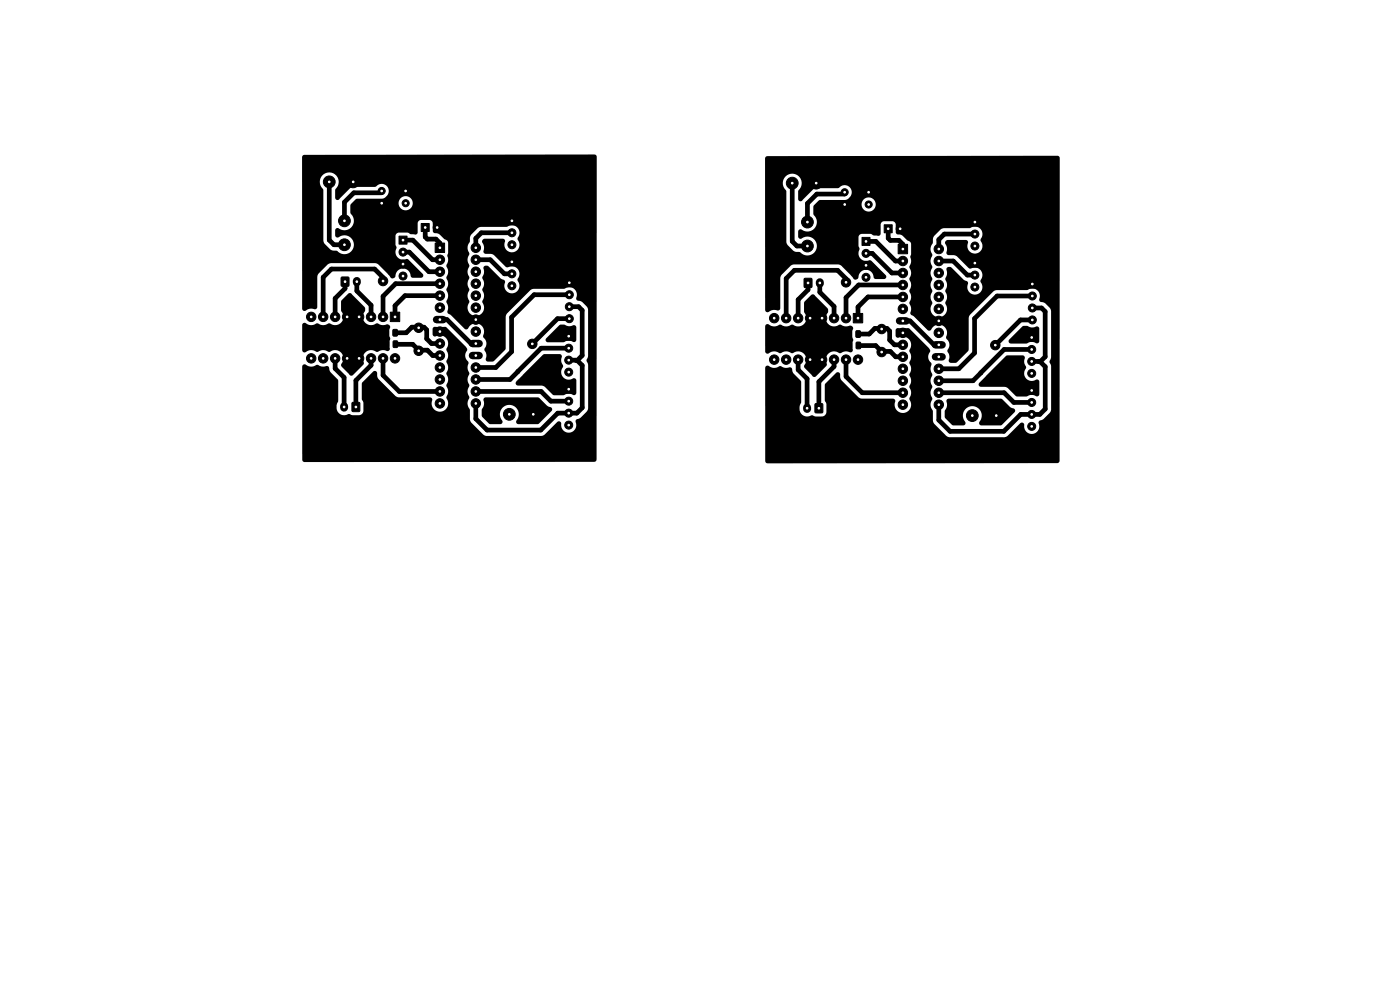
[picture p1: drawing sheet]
<svg xmlns="http://www.w3.org/2000/svg" width="297mm" height="210mm" viewBox="0 0 297 210" stroke-linecap="round" stroke-linejoin="round" font-family="sans-serif">
<g fill="#000" stroke="#000" stroke-width=".21">
<path d="M72.4 58.8h1.6v1.9h-1.6zM84.7 50.1h1.7v1.7h-1.7zM89.4 47.4h1.7v1.7h-1.7zM92.3 51.6h2v2h-2zM107.7 54.7h1.7v1.7h-1.7zM107.8 46h1.7v1.7h-1.7zM170.6 59.1h1.6v1.8h-1.6zM182.9 50.4h1.7v1.7h-1.7zM187.6 47.7h1.7v1.7h-1.7zM190.5 51.8h2v2h-2zM206 55h1.7v1.7h-1.7zM206 46.3h1.7v1.7h-1.7z"/>
<path d="M81.5 69.9h.7l.2 .1v1.1l-.1 .2h-.6l-.3-.1zM81.6 72.4l.6-.1 .3 .1v1.1l-.2 .2h-.6l-.2-.1zM82.8 66.2h2v2h-2zM83.4 69.9h.7l.2 .1v1.1l-.1 .2h-.6l-.3-.1zM83.5 72.4l.6-.1 .3 .1v1.1l-.2 .2h-.6l-.2-.1zM119.8 70.5h1.7v1.7h-1.7zM119.9 59.1h1.7v1.7h-1.7zM179.7 70.2l.7-.1 .2 .2v1l-.1 .3h-.6l-.2-.2zM179.8 72.6h.6l.3 .1v1.1l-.2 .2h-.5l-.3-.1zM181 66.5h2v2h-2zM181.6 70.2l.7-.1 .2 .2 .1 1-.2 .3h-.6l-.2-.2zM181.7 72.6h.6l.3 .1v1.1l-.2 .2h-.5l-.3-.1z"/>
<path d="M218 70.7h1.7v1.7h-1.7zM218.1 59.4h1.7v1.7h-1.7zM74.7 85.4h1.6v1.9h-1.6zM119.8 81.7h1.7v1.7h-1.7zM172.9 85.7h1.6v1.8h-1.6zM218 82h1.7v1.7h-1.7z"/>
<circle cx="69.8" cy="38.6" r="1.25"/>
<circle cx="74.9" cy="38.6" r="1.25"/>
<circle cx="168.1" cy="38.8" r="1.25"/>
<circle cx="173.2" cy="38.8" r="1.25"/>
<circle cx="73.1" cy="46.8" r="1.25"/>
<circle cx="73.1" cy="51.9" r="1.25"/>
<circle cx="81" cy="40.5" r=".75"/>
<circle cx="81" cy="43.1" r=".75"/>
<circle cx="81.3" cy="59.6" r="1"/>
<circle cx="85.5" cy="53.5" r=".85"/>
<circle cx="85.5" cy="58.6" r=".85"/>
<circle cx="85.5" cy="56" r=".85"/>
<circle cx="86.1" cy="40.5" r=".75"/>
<circle cx="86.1" cy="43.1" r=".75"/>
<circle cx="92.7" cy="48.3" r=".85"/>
<circle cx="93.3" cy="57.6" r="1"/>
<circle cx="93.3" cy="55.1" r="1"/>
<circle cx="100.9" cy="52.6" r="1"/>
<circle cx="100.9" cy="55.1" r="1"/>
<circle cx="100.9" cy="57.6" r="1"/>
<circle cx="108.6" cy="58.1" r=".85"/>
<circle cx="108.6" cy="51.9" r=".85"/>
<circle cx="108.6" cy="49.4" r=".85"/>
<circle cx="171.3" cy="47.1" r="1.25"/>
<circle cx="171.3" cy="52.2" r="1.25"/>
<circle cx="179.2" cy="40.8" r=".75"/>
<circle cx="179.2" cy="43.4" r=".75"/>
<circle cx="179.5" cy="59.9" r="1"/>
<circle cx="183.7" cy="58.8" r=".85"/>
<circle cx="183.7" cy="53.7" r=".85"/>
<circle cx="183.7" cy="56.3" r=".85"/>
<circle cx="184.3" cy="40.8" r=".75"/>
<circle cx="184.3" cy="43.4" r=".75"/>
<circle cx="191" cy="48.5" r=".85"/>
<circle cx="191.5" cy="57.9" r="1"/>
<circle cx="191.5" cy="55.4" r="1"/>
<circle cx="199.2" cy="57.9" r="1"/>
<circle cx="199.2" cy="55.4" r="1"/>
<circle cx="199.2" cy="52.8" r="1"/>
<circle cx="206.8" cy="58.4" r=".85"/>
<circle cx="206.8" cy="49.6" r=".85"/>
<circle cx="206.8" cy="52.2" r=".85"/>
<circle cx="66" cy="67.2" r="1"/>
<circle cx="66" cy="76" r="1"/>
<circle cx="68.6" cy="67.2" r="1"/>
<circle cx="68.6" cy="76" r="1"/>
<circle cx="71.1" cy="67.2" r="1"/>
<circle cx="71.1" cy="76" r="1"/>
<circle cx="73.6" cy="67.2" r="1"/>
<circle cx="73.6" cy="76" r="1"/>
<circle cx="76.2" cy="67.2" r="1"/>
<circle cx="76.2" cy="76" r="1"/>
<circle cx="78.7" cy="67.2" r="1"/>
<circle cx="78.7" cy="76" r="1"/>
<circle cx="81.3" cy="67.2" r="1"/>
<circle cx="81.3" cy="76" r="1"/>
<circle cx="83.8" cy="76" r="1"/>
<circle cx="88.8" cy="74.4" r="1"/>
<circle cx="88.8" cy="69.5" r="1"/>
<circle cx="93.3" cy="62.7" r="1"/>
<circle cx="93.3" cy="60.2" r="1"/>
<circle cx="93.3" cy="65.3" r="1"/>
<circle cx="93.3" cy="72.9" r="1"/>
<circle cx="93.3" cy="75.4" r="1"/>
<circle cx="93.3" cy="78" r="1"/>
<circle cx="93.3" cy="70.3" r="1"/>
<circle cx="100.9" cy="65.3" r="1"/>
<circle cx="100.9" cy="60.2" r="1"/>
<circle cx="100.9" cy="67.8" r="1"/>
<circle cx="100.9" cy="62.7" r="1"/>
<circle cx="100.9" cy="78" r="1"/>
<circle cx="100.9" cy="70.3" r="1"/>
<circle cx="108.6" cy="60.6" r=".85"/>
<circle cx="112.9" cy="72.9" r="1"/>
<circle cx="120.7" cy="76.4" r=".85"/>
<circle cx="120.7" cy="78.9" r=".85"/>
<circle cx="120.7" cy="73.9" r=".85"/>
<circle cx="120.8" cy="62.5" r=".85"/>
<circle cx="120.8" cy="65.1" r=".85"/>
<circle cx="120.8" cy="67.6" r=".85"/>
<circle cx="164.2" cy="67.5" r="1"/>
<circle cx="164.2" cy="76.3" r="1"/>
<circle cx="166.8" cy="67.5" r="1"/>
<circle cx="166.8" cy="76.3" r="1"/>
<circle cx="169.3" cy="67.5" r="1"/>
<circle cx="169.3" cy="76.3" r="1"/>
<circle cx="171.9" cy="67.5" r="1"/>
<circle cx="171.9" cy="76.3" r="1"/>
<circle cx="174.4" cy="67.5" r="1"/>
<circle cx="174.4" cy="76.3" r="1"/>
<circle cx="176.9" cy="67.5" r="1"/>
<circle cx="176.9" cy="76.3" r="1"/>
<circle cx="179.5" cy="67.5" r="1"/>
<circle cx="179.5" cy="76.3" r="1"/>
<circle cx="182" cy="76.3" r="1"/>
<circle cx="187" cy="74.7" r="1"/>
<circle cx="187" cy="69.8" r="1"/>
<circle cx="191.5" cy="75.7" r="1"/>
<circle cx="191.5" cy="78.2" r="1"/>
<circle cx="191.5" cy="65.5" r="1"/>
<circle cx="191.5" cy="73.1" r="1"/>
<circle cx="191.5" cy="60.4" r="1"/>
<circle cx="191.5" cy="70.6" r="1"/>
<circle cx="191.5" cy="63" r="1"/>
<circle cx="199.2" cy="60.4" r="1"/>
<circle cx="199.2" cy="65.5" r="1"/>
<circle cx="199.2" cy="78.2" r="1"/>
<circle cx="199.2" cy="70.6" r="1"/>
<circle cx="199.2" cy="68.1" r="1"/>
<circle cx="199.2" cy="63" r="1"/>
<circle cx="206.8" cy="60.9" r=".85"/>
<circle cx="211.1" cy="73.2" r="1"/>
<circle cx="218.9" cy="76.7" r=".85"/>
<circle cx="218.9" cy="79.2" r=".85"/>
<circle cx="218.9" cy="74.1" r=".85"/>
<circle cx="219" cy="62.8" r=".85"/>
<circle cx="219" cy="65.3" r=".85"/>
<circle cx="219" cy="67.9" r=".85"/>
<circle cx="93.3" cy="83" r="1"/>
<circle cx="93.3" cy="85.6" r="1"/>
<circle cx="93.3" cy="80.5" r="1"/>
<circle cx="100.9" cy="83" r="1"/>
<circle cx="100.9" cy="80.5" r="1"/>
<circle cx="100.9" cy="85.6" r="1"/>
<circle cx="108" cy="87.9" r="1.25"/>
<circle cx="113.1" cy="87.9" r="1.25"/>
<circle cx="120.7" cy="85.1" r=".85"/>
<circle cx="120.7" cy="90.2" r=".85"/>
<circle cx="120.7" cy="87.6" r=".85"/>
<circle cx="191.5" cy="80.8" r="1"/>
<circle cx="191.5" cy="83.3" r="1"/>
<circle cx="191.5" cy="85.8" r="1"/>
<circle cx="199.2" cy="85.8" r="1"/>
<circle cx="199.2" cy="83.3" r="1"/>
<circle cx="199.2" cy="80.8" r="1"/>
<circle cx="206.3" cy="88.2" r="1.25"/>
<circle cx="211.3" cy="88.2" r="1.25"/>
<circle cx="218.9" cy="87.9" r=".85"/>
<circle cx="218.9" cy="90.4" r=".85"/>
<circle cx="218.9" cy="85.4" r=".85"/>
</g>
<path d="M75.7 59.6v.3M173.9 59.9v.3M73 86.2v.3M171.2 86.4v.3" fill="none" stroke="#000" stroke-width="1.7"/>
<path d="M92.6 67.8h1.4M100.2 75.4h1.4M100.2 72.9h1.4M190.8 68.1h1.4M198.5 75.7h1.4M198.5 73.1h1.4" fill="none" stroke="#000" stroke-width="1.6"/>
<g fill="none" stroke="#000" stroke-width="1">
<path d="M69.8 38.6v12.3l1 1h2.3M168.1 38.9v12.3l1 1h2.2M73.2 59.7v1.5l-2.1 2.1v3.9M75.7 59.7v2l3 3v2.5M81 40.9h-5.9l-2 2v3.9M81.3 59.6v-.7l-1.8-1.8h-9.2l-1.7 1.7v8.4M85.5 50.9h2.1l4.1 4.2h1.6M85.5 53.5h1.3l4.2 4.1h2.3M90.2 48.3v2l.5 .4h1.8l.8 .9v1M100.9 55.1h3.1l3 3h1.6M108.6 49.4h-6.5l-1.2 1.2v2M179.2 41.2h-5.9l-2 2v3.9"/>
<path d="M179.5 59.9v-.8l-1.8-1.8h-9.2l-1.7 1.8v8.4M183.7 51.2h2.1l4.2 4.2h1.5M183.7 53.7h1.3l4.2 4.2h2.3M188.4 48.5v2l.5 .5h1.8l.8 .8v1M199.2 55.4h3l3 3h1.6M206.8 49.6h-6.5l-1.1 1.2v2M71.1 76v2.2l1.9 1.9v6.2M78.7 76v1.5l-3.2 3.2v5.6M81.3 76v3.6l3.4 3.4h8.6M83.8 70.6h2.4l1.2-1.2h2.6l.5 .6v1.9l1 1h1.8M83.9 73h.1M83.9 73h3.7l1.2 1.3h1.9l1.1 1.1h1.5"/>
<path d="M93.3 67.8h1.5l5.1 5.1h1M93.3 62.7h-7.4l-2.1 2.1v2.4M93.3 60.2h-9.4l-2.6 2.7v4.3M93.3 65.3h-.1M109.9 78.8l-1.7 1.7h-7.3M109.9 78.8h.1M120.6 73.9h-5.8l-4.9 4.9M120.6 76.4l1.9 .1M120.8 62.5h-7.5l-4.8 4.8v7.3l-3.3 3.4h-4.3M120.8 67.6h-2.5l-5.4 5.3M120.8 65.1h1.9l.8 .7v9.6l-1 1.1M122.5 76.5l1 1v9l-1.1 1.1h-4.1l-3.6 3.6h-11.4l-2.4-2.4v-3.2"/>
<path d="M169.3 76.3v2.1l1.9 1.9v6.3M171.4 60v1.5l-2.1 2.1v3.9M173.9 60v2l3 3v2.5M176.9 76.3v1.5l-3.2 3.2v5.6M179.5 76.3v3.6l3.4 3.4h8.6M182 70.9h2.4l1.2-1.2h2.6l.5 .5v1.9l1.1 1h1.7M182.1 73.3h.1M182.1 73.3h3.7l1.2 1.3h1.9l1.1 1.1h1.5M191.5 68.1h1.6l5 5h1.1M191.5 60.4h-9.3l-2.7 2.7v4.4M191.5 63h-7.4l-2.1 2.1v2.4M191.5 65.5l-.1 .1"/>
<path d="M208.1 79.1h.1M218.9 76.7h1.8M218.9 74.1h-5.9l-6.6 6.7h-7.2M219 67.9h-2.5l-5.4 5.3M219 65.3h2l.7 .8v9.6l-1 1M219 62.8h-7.5l-4.8 4.8v7.3l-3.3 3.3h-4.2M220.7 76.7l1 1.1v9l-1.1 1.1h-4.1l-3.5 3.6h-11.4l-2.4-2.4v-3.3M100.9 83h13.9l2.1 2.1h3.7M199.2 83.3h13.8l2.1 2.1h3.8"/>
</g>
<path d="M64.3 33l.3-.2h61.5l.4 .1 .1 .4-.1 64.3-.4 .4h-61.6l-.4-.5v-19.7l.2-.4a1.46 1.46 0 0 1 1.3 .3 2.23 2.23 0 0 0 1.7-.3l.4 .1a2.46 2.46 0 0 0 1.8 .2l.3 .2 .3 1.1 1.6 1.7v4.5a1.78 1.78 0 0 0 .1 2.3 1.78 1.78 0 0 0 2.2 .3l.7 .3h1.5a.99 .99 0 0 0 .9-1v-1.7l-.3-.8v-3.3l2.5-2.6a.5 .5 0 0 1 .7 .5v.6l.3 .6 3.9 3.8 .4 .1h6.8a.65 .65 0 0 1 .2 1 1.77 1.77 0 0 0 2.2 2 1.77 1.77 0 0 0 .9-2.9v-.3a2.1 2.1 0 0 0 0-2.4l.1-.2a2.12 2.12 0 0 0-.1-2.3l.1-.2a2.12 2.12 0 0 0-.1-2.3l.1-.3a2.12 2.12 0 0 0-.1-2.3 1.87 1.87 0 0 0-.1-2.4 1.87 1.87 0 0 0-2.4-.3l-.4-.4v-1a.57 .57 0 0 1 .7-.6h2.2l4.2 4.3a.68 .68 0 0 1-.1 1.1 1.71 1.71 0 0 0 .6 2v.3a2.22 2.22 0 0 0 .2 2.2 2.27 2.27 0 0 0 0 2.5 2.27 2.27 0 0 0 0 2.5 2.3 2.3 0 0 0 .1 2.7v1.9l.2 .6 2.6 2.7 .7 .3h11.7l.6-.3 2.7-2.7a.54 .54 0 0 1 .7 0 .54 .54 0 0 1 .1 .7 1.64 1.64 0 0 0 2.1 1.5 1.64 1.64 0 0 0 1-2.4l.2-.4 .9-.3 1.2-1.3 .3-.5 .1-9.3-.1-.5a1.43 1.43 0 0 1 0-1.4v-10l-.2-.6-.9-.8-.7-.4a.63 .63 0 0 1-.6-.3 .63 .63 0 0 1 .1-.7 1.69 1.69 0 0 0-.9-1.7 1.69 1.69 0 0 0-1.9 .2h-6.3l-.8 .3-5.1 5.2-.2 7.4-2.5 2.4-1.2 .1a.66 .66 0 0 1-.3-1.1l-.2-.9a.95 .95 0 0 1 .1-1.4 1.78 1.78 0 0 0-.6-1.8v-.3a1.77 1.77 0 0 0-.8-2.4 1.77 1.77 0 0 0-2.4 .8l-.2 .3-.4-.1-3-2.9a1.08 1.08 0 0 1-.8-.9l.2-.7h4.1v.2a1.77 1.77 0 0 0 2.5 1.4 1.77 1.77 0 0 0 .6-2.8v-.3a2.1 2.1 0 0 0 0-2.4l.1-.2a2.12 2.12 0 0 0-.1-2.3l.1-.2a2.15 2.15 0 0 0 .2-1.9 .66 .66 0 0 1 1-.3l2.5 2.5 .6 .3a.63 .63 0 0 1 .3 1.1 1.64 1.64 0 0 0 2.2 1.7 1.64 1.64 0 0 0 .6-2.7v-.3a1.62 1.62 0 0 0 0-2 1.62 1.62 0 0 0-2-.4l-.5-.1-2.8-2.6-1.6-.2a.93 .93 0 0 1-.2-1.2l-.1-.6a.95 .95 0 0 1-.2-1.1l.4-.3 4 .1a.91 .91 0 0 1 .2 1.2 1.63 1.63 0 0 0 2.3 1.5 1.63 1.63 0 0 0 .5-2.7v-.3a1.67 1.67 0 0 0-.1-2.2 1.67 1.67 0 0 0-2.3-.1l-5.7 .1-1.8 1.6-.2 .4v.9a2.28 2.28 0 0 0-.1 2.8 2.27 2.27 0 0 0 0 2.5 2.27 2.27 0 0 0 0 2.5 2.27 2.27 0 0 0 0 2.6 2.27 2.27 0 0 0 0 2.5l-.4 1.3h-4.1l-.2-.8a.89 .89 0 0 1 .1-1.3 2.47 2.47 0 0 0-.3-1.8l.1-.2a2.12 2.12 0 0 0-.1-2.3l.1-.2a2.12 2.12 0 0 0-.1-2.4l.1-.2a2.16 2.16 0 0 0 .1-2l.2-.5-.1-2.4-1.8-1.5-.7-.2a.55 .55 0 0 1-.7-.5v-1.6a.74 .74 0 0 0-.7-.7h-1.8a.74 .74 0 0 0-.7 .7v1.8a.67 .67 0 0 1-1 .5h-.5l-.6-.4h-1.9a.74 .74 0 0 0-.7 .8v1.8a1.56 1.56 0 0 1 0 1.6 1.7 1.7 0 0 0 2.5 1.4l3.3 3.2a.5 .5 0 0 1 .1 .5 .5 .5 0 0 1-.5 .3h-1.7l-.4-.1a1.73 1.73 0 0 0-2.6-1.5 2.24 2.24 0 0 0-.8 1.5l-.3 .2a.7 .7 0 0 1-1-.6l-2.1-2.2-.6-.3h-9.9l-2.2 2-.4 .6v6.6a.55 .55 0 0 1-.9 .4l-1 .1a.85 .85 0 0 1-1.2 .2l-.1-27.2h3.7l.2 .8 .6 1v10.7l.3 .6 1 1.1 .4 .3 .6 .1a1.77 1.77 0 0 1 1.3 .5 2.03 2.03 0 0 0 2.8-2.2 2.03 2.03 0 0 0-3.4-1.1l-.2-.1-.3-.3v-1.3a.62 .62 0 0 1 .6-.4 .62 .62 0 0 1 .5 .4 2.06 2.06 0 0 0 2.6-.9 2.06 2.06 0 0 0-.5-2.6v-1.6l.3-.5h10v.3a1.51 1.51 0 0 0 2.4 .9 1.51 1.51 0 0 0-.3-2.5 1.51 1.51 0 0 0-2.1 1.3h-10l1.1-.9h5.3l.6-.2 .4-.4a1.55 1.55 0 0 0-.1-2.3 1.55 1.55 0 0 0-2.3 .3l-5 .1-2.4 2.3a.74 .74 0 0 1-1 .2v-2.1a2.01 2.01 0 0 0-.5-3.3 2.01 2.01 0 0 0-2.9 1.8h-3.7v-5.3zM162.5 33.2l.3-.1 61.5-.1 .4 .2 .1 .3v64.4l-.5 .3-61.6 .1-.4-.5v-19.9a.76 .76 0 0 1 1.3 0 2.15 2.15 0 0 0 1.9-.3l.4 .2a2.46 2.46 0 0 0 1.8 .1l.3 .3 .4 1.1 1.6 1.7-.1 4.4a1.78 1.78 0 0 0 .1 2.3 1.78 1.78 0 0 0 2.3 .4l.6 .2 1.5 .1a.99 .99 0 0 0 .9-1v-1.7l-.3-.8v-3.3l2.5-2.6a.5 .5 0 0 1 .7 .4v.7l.3 .6 3.9 3.7 .4 .2h6.8a.65 .65 0 0 1 .2 1 1.77 1.77 0 0 0 2.2 1.9 1.77 1.77 0 0 0 .9-2.8v-.3a2.1 2.1 0 0 0 0-2.4l.1-.2a2.12 2.12 0 0 0-.1-2.3l.1-.2a2.12 2.12 0 0 0-.1-2.4l.1-.2a2.12 2.12 0 0 0-.1-2.3 1.87 1.87 0 0 0-.1-2.4 1.87 1.87 0 0 0-2.4-.3l-.4-.4v-1a.57 .57 0 0 1 .7-.7l2.2 .1 4.2 4.3a.68 .68 0 0 1 0 1 1.71 1.71 0 0 0 .5 2.1v.3a2.22 2.22 0 0 0 .2 2.1l-.1 .2a2.06 2.06 0 0 0 .1 2.4 2.26 2.26 0 0 0 0 2.5 2.29 2.29 0 0 0 .1 2.7v1.9l.2 .5 2.6 2.7 .8 .4 11.7-.1 .6-.2 2.7-2.8a.55 .55 0 0 1 .7 .1 .55 .55 0 0 1 .1 .6 1.64 1.64 0 0 0 2.1 1.6 1.64 1.64 0 0 0 .9-2.4l.3-.4 .8-.3 1.3-1.3 .3-.5-.1-9.7a1.4 1.4 0 0 1 .1-1.5v-10l-.3-.6-.8-.8-.7-.4a.63 .63 0 0 1-.7-.3 .63 .63 0 0 1 .1-.8 1.68 1.68 0 0 0-.9-1.6 1.68 1.68 0 0 0-1.9 .1h-6.2l-.9 .3-5.1 5.2-.2 7.4-2.5 2.5-1.3 .1a.69 .69 0 0 1-.2-1.1l-.2-.9a.95 .95 0 0 1 .2-1.4 1.78 1.78 0 0 0-.7-1.8v-.3a1.77 1.77 0 0 0-.7-2.5 1.77 1.77 0 0 0-2.4 .9l-.3 .2h-.4l-3-3a1.08 1.08 0 0 1-.8-.9l.2-.7h4.1v.3a1.77 1.77 0 0 0 2.5 1.3 1.77 1.77 0 0 0 .6-2.7l.1-.3a2.1 2.1 0 0 0-.1-2.4l.1-.2a2.12 2.12 0 0 0-.1-2.3l.1-.3a2.15 2.15 0 0 0 .2-1.9 .67 .67 0 0 1 1.1-.2l2.4 2.4 .6 .4a.63 .63 0 0 1 .3 1 1.64 1.64 0 0 0 2.2 1.8 1.64 1.64 0 0 0 .6-2.7v-.3a1.62 1.62 0 0 0 .1-2 1.62 1.62 0 0 0-2.1-.5h-.5l-2.7-2.7-1.7-.1a.93 .93 0 0 1-.2-1.3l-.1-.5a.95 .95 0 0 1-.2-1.2l.5-.2h3.9a.91 .91 0 0 1 .2 1.3 1.63 1.63 0 0 0 2.3 1.4 1.63 1.63 0 0 0 .5-2.6v-.3a1.67 1.67 0 0 0-.1-2.2 1.67 1.67 0 0 0-2.2-.1l-5.8 .1-1.8 1.6-.2 .4-.1 1.2a2.02 2.02 0 0 0 0 2.4 2.26 2.26 0 0 0 0 2.6 2.26 2.26 0 0 0 0 2.5 2.26 2.26 0 0 0 0 2.5 2.26 2.26 0 0 0 0 2.6l-.4 1.2h-4.1l-.2-.7a.89 .89 0 0 1 .1-1.3 2.47 2.47 0 0 0-.3-1.8l.1-.2a2.12 2.12 0 0 0-.1-2.3l.1-.3a2.12 2.12 0 0 0-.1-2.3l.1-.2a2.16 2.16 0 0 0 .1-2l.2-.5-.1-2.4-1.8-1.5-.7-.3a.55 .55 0 0 1-.7-.5v-1.6a.74 .74 0 0 0-.7-.7h-1.8a.74 .74 0 0 0-.7 .7v1.8a.67 .67 0 0 1-1 .6l-.5-.1-.6-.3h-1.9a.74 .74 0 0 0-.7 .7v1.9a1.55 1.55 0 0 1 0 1.5 1.7 1.7 0 0 0 2.5 1.5l3.3 3.1a.5 .5 0 0 1 .1 .6 .5 .5 0 0 1-.5 .3h-1.7l-.4-.2a1.73 1.73 0 0 0-2.6-1.5 2.24 2.24 0 0 0-.8 1.6l-.3 .2a.7 .7 0 0 1-.9-.6l-2.2-2.2-.6-.4-9.9 .1-2.2 2-.3 .6-.1 6.7a.74 .74 0 0 1-1.1 .2l-1 .3a.56 .56 0 0 1-.6 .2 .56 .56 0 0 1-.5-.5v-26.8h3.8l.1 .8 .6 .9v10.8l.3 .6 1.2 1.2 1.5 .3a2.04 2.04 0 0 0 2.9 .1 2.04 2.04 0 0 0 0-2.9 2.04 2.04 0 0 0-2.8 0l-.3-.1-.3-.3v-1.3a.62 .62 0 0 1 .6-.4 .62 .62 0 0 1 .6 .3 2.06 2.06 0 0 0 2.5-.8 2.06 2.06 0 0 0-.4-2.7l-.1-1.5 .3-.5h10v.2a1.51 1.51 0 0 0 2.4 1 1.51 1.51 0 0 0-.2-2.6 1.51 1.51 0 0 0-2.2 1.4h-10l1.1-1h5.3l.6-.2 .4-.3a1.55 1.55 0 0 0-.1-2.3 1.55 1.55 0 0 0-2.3 .3l-4.9 .1-2.5 2.3a.74 .74 0 0 1-1 .2v-2.1a2.01 2.01 0 0 0-.5-3.4 2.01 2.01 0 0 0-2.8 1.9h-3.8v-5.3zM64.3 68.6a1.49 1.49 0 0 1 1.3 .3 2.23 2.23 0 0 0 1.7-.3 2.24 2.24 0 0 0 2.5 0 1.86 1.86 0 0 0 2.6-.2 1.86 1.86 0 0 0 0-2.5v-2l1.5-1.6a.7 .7 0 0 1 .9 .3l2.5 2.5a1.48 1.48 0 0 1-.3 1.6 1.83 1.83 0 0 0 .8 2 1.83 1.83 0 0 0 2.2-.1 2.38 2.38 0 0 0 2.2 .2l.3 .1a1.01 1.01 0 0 1 .1 1.2v1.1a1.11 1.11 0 0 1 0 1.3v1a.63 .63 0 0 1-.1 .9 .63 .63 0 0 1-.8-.1h-.6l-.7 .2a.75 .75 0 0 1-1-.1 1.81 1.81 0 0 0-2.1 .6 1.81 1.81 0 0 0-.1 2.1l-.1 .3-2.2 2.2a.75 .75 0 0 1-1-.4l-1.4-1.4-.1-.4a2.08 2.08 0 0 0-.2-2.8 1.98 1.98 0 0 0-2.4 .1 2.29 2.29 0 0 0-2.5 0 2.21 2.21 0 0 0-2.6 .1l-.4-.1-.2-.4v-5.3zM115.2 75.3l.3-.2h3.2a.61 .61 0 0 1 .5 .4 .61 .61 0 0 1-.1 .6l.1 1a.87 .87 0 0 1-.1 1.3 1.67 1.67 0 0 0 .7 1.9 1.67 1.67 0 0 0 2-.1l.2 .1 .3 .4v2.6a.62 .62 0 0 1-.5 .5 .62 .62 0 0 1-.7-.2 2.2 2.2 0 0 0-1.6 .2h-2.2l-1.7-1.7-.5-.3h-5.2a.5 .5 0 0 1-.5-.3 .5 .5 0 0 1 .1-.6zM115.9 71.8l2.7-2.8 1-.1a2.61 2.61 0 0 0 2.3 .1l.4 .4v2.7a.61 .61 0 0 1-.5 .5 .61 .61 0 0 1-.7-.3 2.2 2.2 0 0 0-1.6 .3h-3.3a.5 .5 0 0 1-.4-.3 .5 .5 0 0 1 .1-.5zM162.5 68.9a1.49 1.49 0 0 1 1.3 .3 2.23 2.23 0 0 0 1.7-.4 2.24 2.24 0 0 0 2.5 0 1.86 1.86 0 0 0 2.6-.1 1.86 1.86 0 0 0 0-2.6v-1.9l1.5-1.6a.7 .7 0 0 1 .9 .3l2.5 2.5a1.48 1.48 0 0 1-.2 1.6 1.83 1.83 0 0 0 .7 2 1.83 1.83 0 0 0 2.2-.2 2.38 2.38 0 0 0 2.2 .3l.3 .1a1.01 1.01 0 0 1 .1 1.1v1.2a1.11 1.11 0 0 1 .1 1.2l-.1 1.1a.63 .63 0 0 1-.1 .9 .63 .63 0 0 1-.8-.1h-.8a1.03 1.03 0 0 1-1.3 .2 1.81 1.81 0 0 0-2.2 .3 1.81 1.81 0 0 0-.2 2.2l-.1 .4-2.2 2.1a.75 .75 0 0 1-1-.4l-1.4-1.3-.1-.4a2.08 2.08 0 0 0-.2-2.8 1.98 1.98 0 0 0-2.3 0 2.29 2.29 0 0 0-2.6 0 2.21 2.21 0 0 0-2.6 .1l-.4-.1-.2-.3v-5.4zM213.4 75.5l.3-.1h3.2a.61 .61 0 0 1 .5 .4 .61 .61 0 0 1-.1 .6l.1 1a.87 .87 0 0 1-.1 1.3 1.68 1.68 0 0 0 .7 1.9 1.68 1.68 0 0 0 2-.1l.3 .1 .2 .3v2.7a.62 .62 0 0 1-.5 .5 .62 .62 0 0 1-.6-.3 2.2 2.2 0 0 0-1.7 .3l-2.2-.1-1.6-1.6-.6-.3h-5.2a.5 .5 0 0 1-.5-.3 .5 .5 0 0 1 .2-.6zM214.1 72l2.8-2.7 .9-.2a2.61 2.61 0 0 0 2.3 .2l.4 .4v2.6a.61 .61 0 0 1-.5 .6 .61 .61 0 0 1-.6-.3 2.2 2.2 0 0 0-1.7 .3h-3.2a.5 .5 0 0 1-.5-.3 .5 .5 0 0 1 .1-.6zM102.7 84.4l.3-.1h11.1l.3 .1 1.9 1.8a.87 .87 0 0 1 .8 .8l-2.9 2.9-4.2 .1a.54 .54 0 0 1-.5-.4 .54 .54 0 0 1 .2-.6 2.02 2.02 0 0 0-.5-2.7 2.02 2.02 0 0 0-2.7 .3 2.02 2.02 0 0 0 .1 2.7v.4l-.4 .3-2.4-.1-1.5-1.5v-1.7a2.02 2.02 0 0 0 .3-2zM200.9 84.7l.4-.1h11l.3 .1 1.9 1.8a.87 .87 0 0 1 .8 .8l-2.8 2.9h-4.3a.54 .54 0 0 1-.5-.4 .54 .54 0 0 1 .3-.6 2.02 2.02 0 0 0-.5-2.6 2.02 2.02 0 0 0-2.8 .2 2.02 2.02 0 0 0 .1 2.8v.4l-.4 .2h-2.4l-1.5-1.6v-1.6a2.02 2.02 0 0 0 .3-2z" fill="#000"/>
<g fill="#fff" stroke="#fff" stroke-width=".21">
<circle cx="112.9" cy="72.9" r=".18"/>
<circle cx="81.3" cy="59.6" r=".18"/>
<circle cx="179.5" cy="59.9" r=".18"/>
<circle cx="211.1" cy="73.2" r=".17"/>
<circle cx="120.6" cy="82.6" r=".18"/>
<circle cx="120.6" cy="85.1" r=".18"/>
<circle cx="120.6" cy="87.6" r=".18"/>
<circle cx="120.6" cy="90.2" r=".18"/>
<circle cx="108.1" cy="87.9" r=".17"/>
<circle cx="113.1" cy="87.9" r=".17"/>
<circle cx="83.8" cy="67.2" r=".17"/>
<circle cx="81.3" cy="67.2" r=".17"/>
<circle cx="78.7" cy="67.2" r=".17"/>
<circle cx="76.2" cy="67.2" r=".17"/>
<circle cx="73.6" cy="67.2" r=".17"/>
<circle cx="71.1" cy="67.2" r=".17"/>
<circle cx="68.6" cy="67.2" r=".17"/>
<circle cx="66" cy="67.2" r=".17"/>
<circle cx="66" cy="76" r=".18"/>
<circle cx="68.6" cy="76" r=".18"/>
<circle cx="71.1" cy="76" r=".18"/>
<circle cx="73.6" cy="76" r=".18"/>
<circle cx="76.2" cy="76" r=".18"/>
<circle cx="78.7" cy="76" r=".18"/>
<circle cx="81.3" cy="76" r=".18"/>
<circle cx="83.8" cy="76" r=".18"/>
<circle cx="74.9" cy="38.6" r=".17"/>
<circle cx="69.8" cy="38.6" r=".17"/>
<circle cx="88.8" cy="74.4" r=".17"/>
<circle cx="88.8" cy="69.5" r=".17"/>
<circle cx="75.5" cy="86.3" r=".17"/>
<circle cx="73" cy="86.3" r=".17"/>
<circle cx="90.2" cy="48.3" r=".17"/>
<circle cx="92.7" cy="48.3" r=".17"/>
<circle cx="73.1" cy="51.9" r=".18"/>
<circle cx="73.1" cy="46.8" r=".18"/>
<circle cx="81" cy="40.5" r=".17"/>
<circle cx="86.1" cy="40.5" r=".17"/>
<circle cx="93.3" cy="52.6" r=".17"/>
<circle cx="93.3" cy="55.1" r=".17"/>
<circle cx="93.3" cy="57.6" r=".17"/>
<circle cx="93.3" cy="60.2" r=".17"/>
<circle cx="93.3" cy="62.7" r=".17"/>
<circle cx="93.3" cy="65.3" r=".17"/>
<circle cx="93.3" cy="67.8" r=".17"/>
<circle cx="93.3" cy="70.3" r=".17"/>
<circle cx="93.3" cy="72.9" r=".17"/>
<circle cx="93.3" cy="75.4" r=".17"/>
<circle cx="93.3" cy="78" r=".17"/>
<circle cx="93.3" cy="80.5" r=".17"/>
<circle cx="93.3" cy="83" r=".17"/>
<circle cx="93.3" cy="85.6" r=".17"/>
<circle cx="100.9" cy="85.6" r=".17"/>
<circle cx="100.9" cy="83" r=".17"/>
<circle cx="100.9" cy="80.5" r=".17"/>
<circle cx="100.9" cy="78" r=".17"/>
<circle cx="100.9" cy="75.4" r=".17"/>
<circle cx="100.9" cy="72.9" r=".17"/>
<circle cx="100.9" cy="70.3" r=".17"/>
<circle cx="100.9" cy="67.8" r=".17"/>
<circle cx="100.9" cy="65.3" r=".17"/>
<circle cx="100.9" cy="62.7" r=".17"/>
<circle cx="100.9" cy="60.2" r=".17"/>
<circle cx="100.9" cy="57.6" r=".17"/>
<circle cx="100.9" cy="55.1" r=".17"/>
<circle cx="100.9" cy="52.6" r=".17"/>
<circle cx="120.8" cy="60" r=".17"/>
<circle cx="120.8" cy="62.5" r=".17"/>
<circle cx="120.8" cy="65.1" r=".17"/>
<circle cx="120.8" cy="67.6" r=".17"/>
<circle cx="108.6" cy="55.5" r=".17"/>
<circle cx="108.6" cy="58.1" r=".17"/>
<circle cx="108.6" cy="60.6" r=".17"/>
<circle cx="85.5" cy="50.9" r=".17"/>
<circle cx="85.5" cy="53.5" r=".17"/>
<circle cx="85.5" cy="56" r=".17"/>
<circle cx="85.5" cy="58.6" r=".17"/>
<circle cx="120.6" cy="71.3" r=".18"/>
<circle cx="120.6" cy="73.9" r=".18"/>
<circle cx="120.6" cy="76.4" r=".18"/>
<circle cx="120.6" cy="78.9" r=".18"/>
<circle cx="86.1" cy="43.1" r=".18"/>
<circle cx="81" cy="43.1" r=".18"/>
<circle cx="108.6" cy="46.8" r=".18"/>
<circle cx="108.6" cy="49.4" r=".18"/>
<circle cx="108.6" cy="51.9" r=".18"/>
<circle cx="73.2" cy="59.7" r=".17"/>
<circle cx="75.7" cy="59.7" r=".17"/>
<circle cx="171.4" cy="60" r=".17"/>
<circle cx="173.9" cy="60" r=".18"/>
<circle cx="206.8" cy="47.1" r=".18"/>
<circle cx="206.8" cy="49.6" r=".18"/>
<circle cx="206.8" cy="52.2" r=".18"/>
<circle cx="218.9" cy="71.6" r=".18"/>
<circle cx="218.9" cy="74.1" r=".18"/>
<circle cx="218.9" cy="76.7" r=".18"/>
<circle cx="218.9" cy="79.2" r=".18"/>
<circle cx="184.3" cy="43.4" r=".18"/>
<circle cx="179.2" cy="43.4" r=".18"/>
<circle cx="179.2" cy="40.8" r=".18"/>
<circle cx="184.3" cy="40.8" r=".18"/>
<circle cx="183.7" cy="51.2" r=".17"/>
<circle cx="183.7" cy="53.7" r=".17"/>
<circle cx="183.7" cy="56.3" r=".17"/>
<circle cx="183.7" cy="58.8" r=".17"/>
<circle cx="206.8" cy="55.8" r=".17"/>
<circle cx="206.8" cy="58.4" r=".17"/>
<circle cx="206.8" cy="60.9" r=".17"/>
<circle cx="219" cy="60.3" r=".17"/>
<circle cx="219" cy="62.8" r=".17"/>
<circle cx="219" cy="65.3" r=".17"/>
<circle cx="219" cy="67.9" r=".17"/>
<circle cx="171.3" cy="52.2" r=".18"/>
<circle cx="171.3" cy="47.1" r=".18"/>
<circle cx="191.5" cy="52.8" r=".17"/>
<circle cx="191.5" cy="55.4" r=".17"/>
<circle cx="191.5" cy="57.9" r=".17"/>
<circle cx="191.5" cy="60.4" r=".17"/>
<circle cx="191.5" cy="63" r=".17"/>
<circle cx="191.5" cy="65.5" r=".17"/>
<circle cx="191.5" cy="68.1" r=".17"/>
<circle cx="191.5" cy="70.6" r=".17"/>
<circle cx="191.5" cy="73.1" r=".17"/>
<circle cx="191.5" cy="75.7" r=".17"/>
<circle cx="191.5" cy="78.2" r=".17"/>
<circle cx="191.5" cy="80.8" r=".17"/>
<circle cx="191.5" cy="83.3" r=".17"/>
<circle cx="191.5" cy="85.8" r=".17"/>
<circle cx="199.2" cy="85.8" r=".17"/>
<circle cx="199.2" cy="83.3" r=".17"/>
<circle cx="199.2" cy="80.8" r=".17"/>
<circle cx="199.2" cy="78.2" r=".17"/>
<circle cx="199.2" cy="75.7" r=".17"/>
<circle cx="199.2" cy="73.1" r=".17"/>
<circle cx="199.2" cy="70.6" r=".17"/>
<circle cx="199.2" cy="68.1" r=".17"/>
<circle cx="199.2" cy="65.5" r=".17"/>
<circle cx="199.2" cy="63" r=".17"/>
<circle cx="199.2" cy="60.4" r=".17"/>
<circle cx="199.2" cy="57.9" r=".17"/>
<circle cx="199.2" cy="55.4" r=".17"/>
<circle cx="199.2" cy="52.8" r=".17"/>
<circle cx="188.4" cy="48.5" r=".17"/>
<circle cx="191" cy="48.5" r=".17"/>
<circle cx="173.7" cy="86.6" r=".17"/>
<circle cx="171.2" cy="86.6" r=".17"/>
<circle cx="218.9" cy="82.8" r=".18"/>
<circle cx="218.9" cy="85.4" r=".18"/>
<circle cx="218.9" cy="87.9" r=".18"/>
<circle cx="218.9" cy="90.4" r=".18"/>
<circle cx="182" cy="67.5" r=".17"/>
<circle cx="179.5" cy="67.5" r=".17"/>
<circle cx="176.9" cy="67.5" r=".17"/>
<circle cx="174.4" cy="67.5" r=".17"/>
<circle cx="171.9" cy="67.5" r=".17"/>
<circle cx="169.3" cy="67.5" r=".17"/>
<circle cx="166.8" cy="67.5" r=".17"/>
<circle cx="164.2" cy="67.5" r=".17"/>
<circle cx="164.2" cy="76.3" r=".17"/>
<circle cx="166.8" cy="76.3" r=".17"/>
<circle cx="169.3" cy="76.3" r=".17"/>
<circle cx="171.9" cy="76.3" r=".17"/>
<circle cx="174.4" cy="76.3" r=".17"/>
<circle cx="176.9" cy="76.3" r=".17"/>
<circle cx="179.5" cy="76.3" r=".17"/>
<circle cx="182" cy="76.3" r=".17"/>
<circle cx="206.3" cy="88.2" r=".17"/>
<circle cx="211.4" cy="88.2" r=".17"/>
<circle cx="187" cy="74.7" r=".17"/>
<circle cx="187" cy="69.8" r=".17"/>
<circle cx="173.1" cy="38.9" r=".17"/>
<circle cx="168.1" cy="38.9" r=".17"/>
</g>
</svg>
